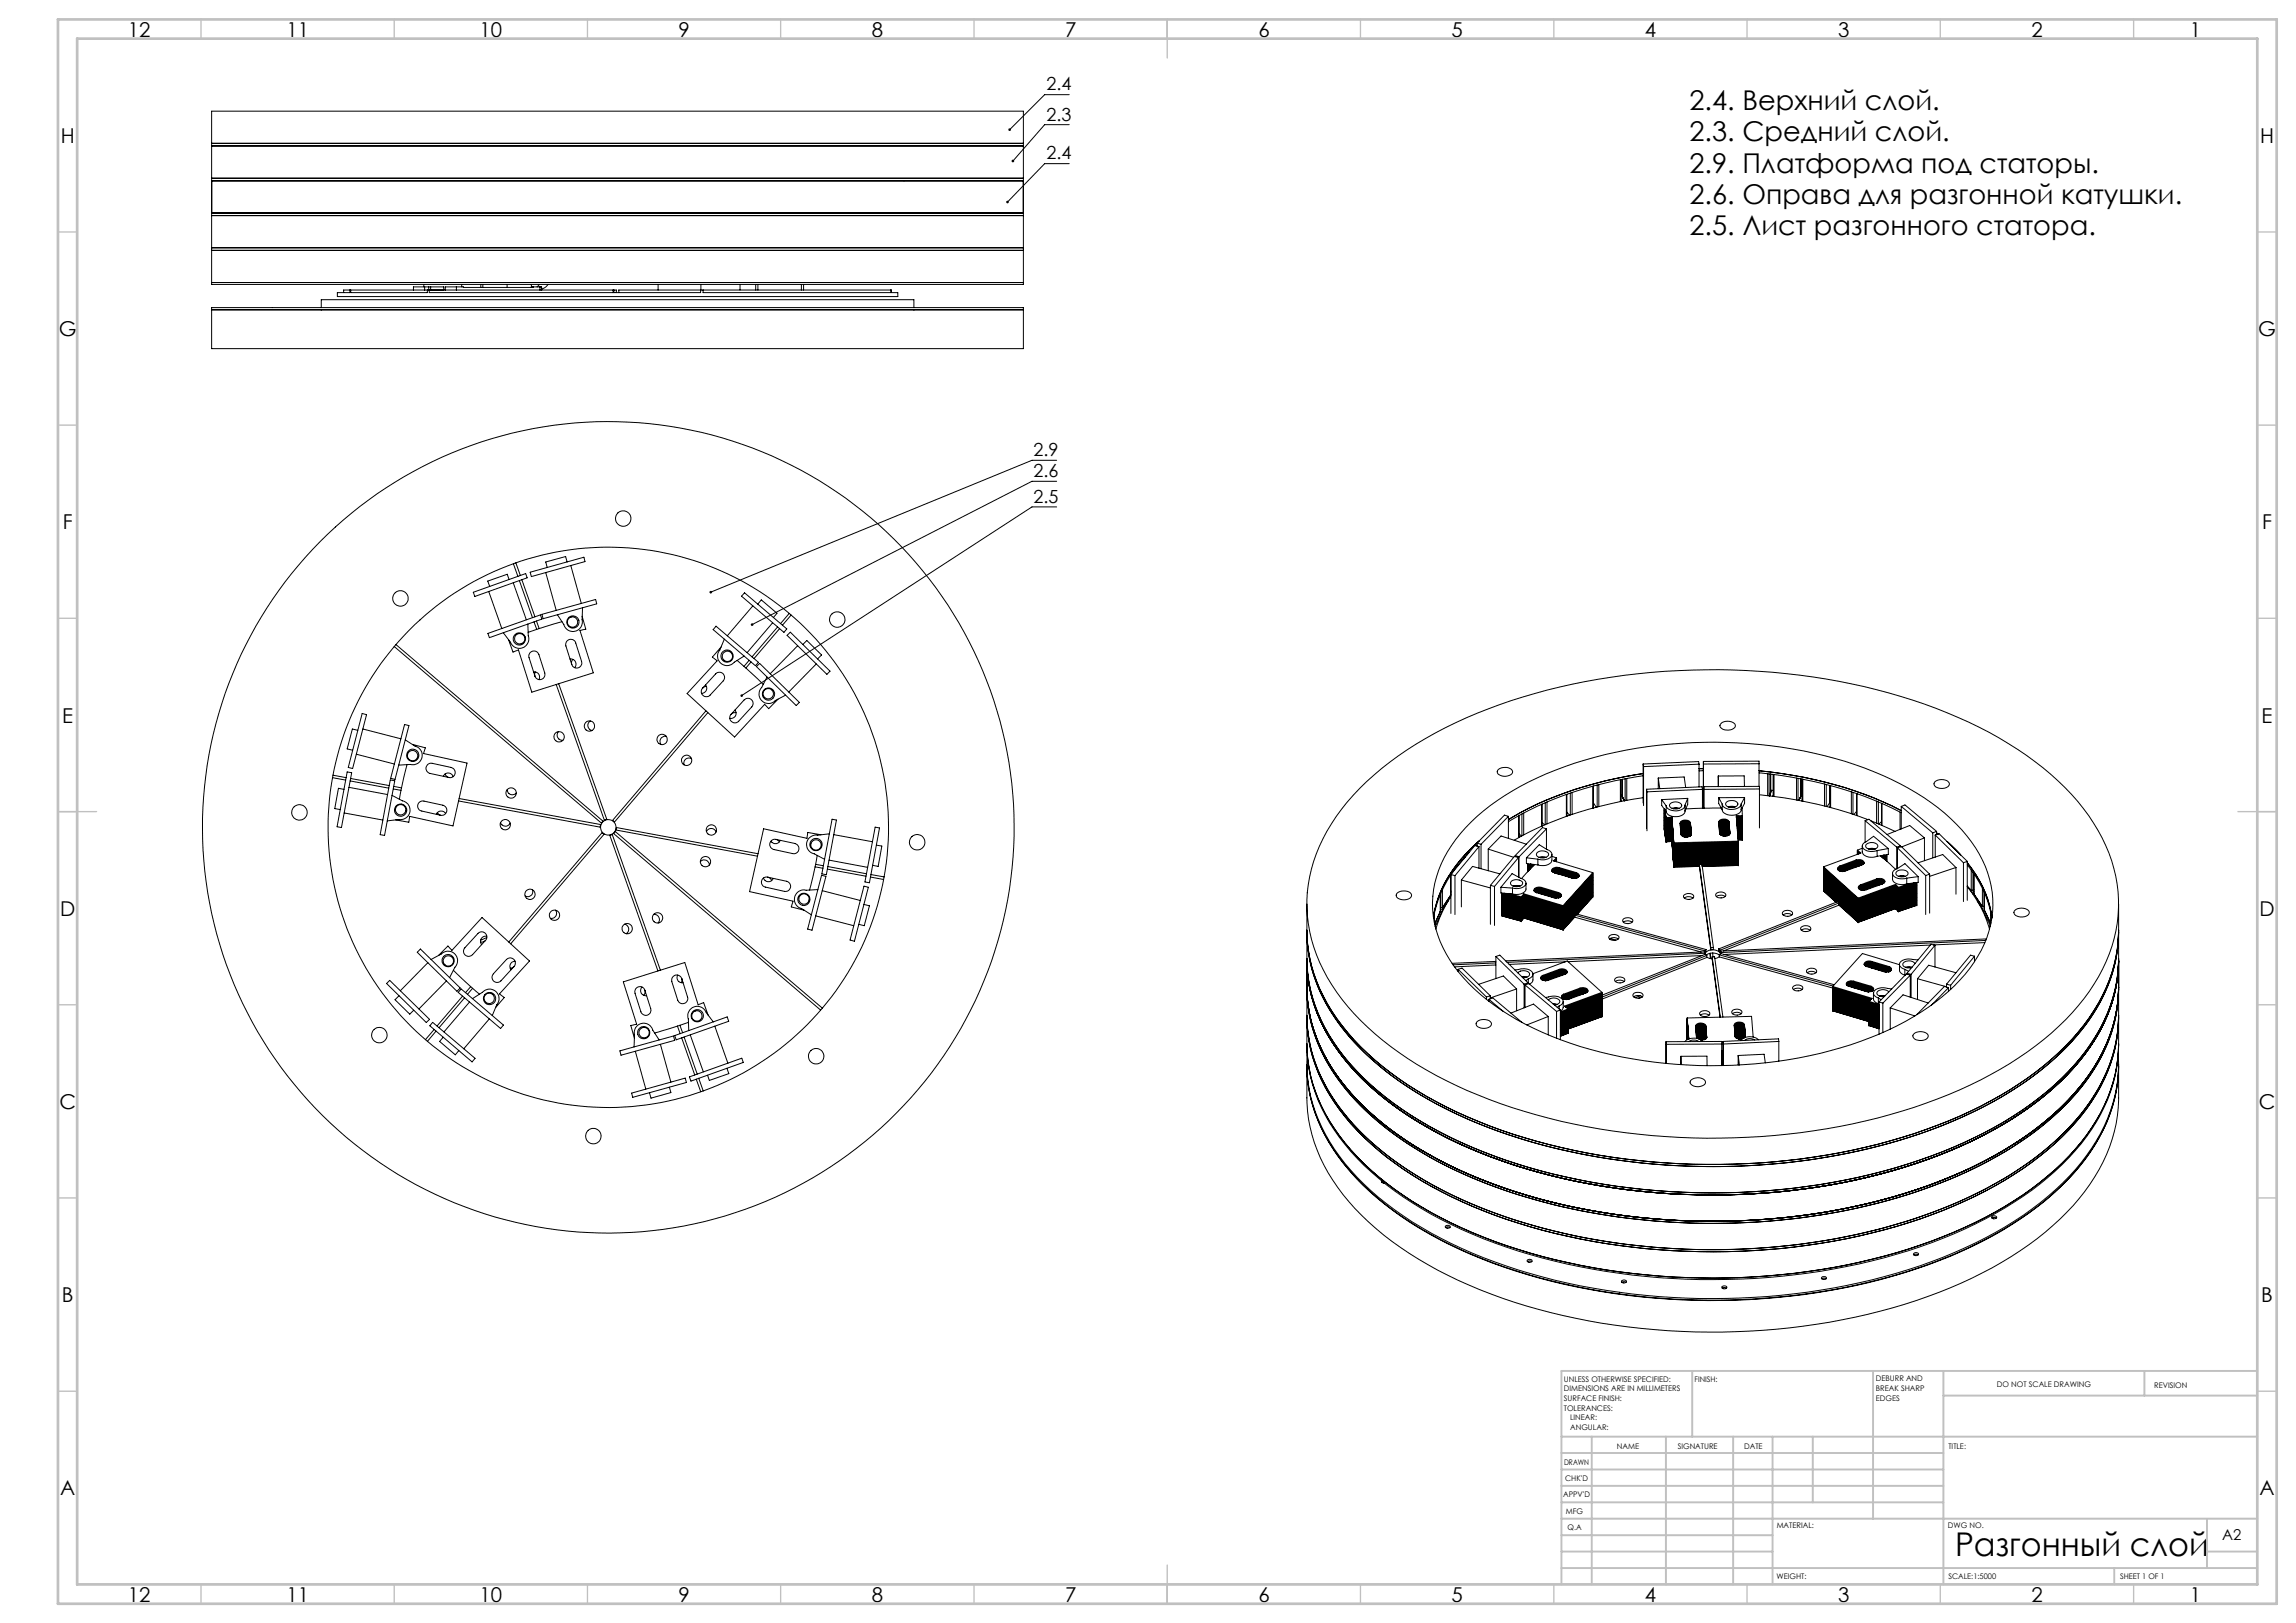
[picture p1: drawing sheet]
<svg xmlns="http://www.w3.org/2000/svg" width="594mm" height="420mm" viewBox="0 0 594 420" stroke-linecap="round" stroke-linejoin="round" font-family="sans-serif">
<defs><g id="words">
<text font-size="8.5" x="505.8" y="402.7">Разгонный слой</text>
<g font-size="7.1">
<text x="437.1" y="28.5">2.4. Верхний слой.</text>
<text x="437.1" y="36.6">2.3. Средний слой.</text>
<text x="437.1" y="44.6">2.9. Платформа под статоры.</text>
<text x="437.1" y="52.7">2.6. Оправа для разгонной катушки.</text>
<text x="437.1" y="60.8">2.5. Лист разгонного статора.</text>
</g>
<g font-size="5.3">
<text x="33.1" y="9.5">12</text>
<text x="74.1" y="9.5">11</text>
<text x="124.1" y="9.5">10</text>
<text x="175.6" y="9.5">9</text>
<text x="225.6" y="9.5">8</text>
<text x="275.6" y="9.5">7</text>
<text x="325.6" y="9.5">6</text>
<text x="375.6" y="9.5">5</text>
<text x="425.6" y="9.5">4</text>
<text x="475.6" y="9.5">3</text>
<text x="525.6" y="9.5">2</text>
<text x="566.6" y="9.5">1</text>
<text x="15.7" y="37">H</text>
<text x="584.7" y="37">H</text>
<text x="15.2" y="87">G</text>
<text x="584.2" y="87">G</text>
<text x="16.2" y="137">F</text>
<text x="585.2" y="137">F</text>
<text x="16.1" y="187">E</text>
<text x="585.1" y="187">E</text>
<text x="15.5" y="237">D</text>
<text x="584.5" y="237">D</text>
<text x="15.4" y="287">C</text>
<text x="584.4" y="287">C</text>
<text x="16" y="337">B</text>
<text x="585" y="337">B</text>
<text x="15.5" y="387">A</text>
<text x="584.5" y="387">A</text>
<text x="33.1" y="414.5">12</text>
<text x="74.1" y="414.5">11</text>
<text x="124.1" y="414.5">10</text>
<text x="175.6" y="414.5">9</text>
<text x="225.6" y="414.5">8</text>
<text x="275.6" y="414.5">7</text>
<text x="325.6" y="414.5">6</text>
<text x="375.6" y="414.5">5</text>
<text x="425.6" y="414.5">4</text>
<text x="475.6" y="414.5">3</text>
<text x="525.6" y="414.5">2</text>
<text x="566.6" y="414.5">1</text>
</g>
<g font-size="4.7">
<text x="270.7" y="23.4">2.4</text>
<text x="270.7" y="31.2">2.3</text>
<text x="270.7" y="41.2">2.4</text>
<text x="267.4" y="118">2.9</text>
<text x="267.4" y="123.5">2.6</text>
<text x="267.4" y="130.1">2.5</text>
</g>
<text font-size="3.9" x="574.9" y="398.5">A2</text>
<g font-size="2">
<text x="404.6" y="357.6">UNLESS OTHERWISE SPECIFIED:</text>
<text x="438.4" y="357.6">FINISH:</text>
<text x="485.3" y="357.5">DEBURR AND</text>
<text x="485.3" y="360">BREAK SHARP</text>
<text x="516.6" y="359">DO NOT SCALE DRAWING</text>
<text x="557.3" y="359.2">REVISION</text>
<text x="404.6" y="360.1">DIMENSIONS ARE IN MILLIMETERS</text>
<text x="404.6" y="362.6">SURFACE FINISH:</text>
<text x="404.6" y="365.1">TOLERANCES:</text>
<text x="485.3" y="362.5">EDGES</text>
<text x="406.2" y="367.6">LINEAR:</text>
<text x="406.2" y="370.1">ANGULAR:</text>
<text x="418.3" y="375">NAME</text>
<text x="434" y="374.9">SIGNATURE</text>
<text x="451.2" y="374.9">DATE</text>
<text x="504.1" y="374.9">TITLE:</text>
<text x="404.6" y="379.1">DRAWN</text>
<text x="404.9" y="383.3">CHK'D</text>
<text x="404.4" y="387.4">APPV'D</text>
<text x="405.1" y="391.8">MFG</text>
<text x="405.5" y="396">Q.A</text>
<text x="459.6" y="395.5">MATERIAL:</text>
<text x="504" y="395.5">DWG NO.</text>
<text x="459.6" y="408.5">WEIGHT:</text>
<text x="504.1" y="408.6">SCALE:1:5000</text>
<text x="548.5" y="408.6">SHEET 1 OF 1</text>
</g>
</g></defs>
<g fill="none" stroke="#000" stroke-width=".26">
<path d="M54.8 28.8h210v44.8h-210zM54.8 37.1h210M54.8 37.8h210M276.6 24.5h-6.3l-9.1 9.1M276.6 32.3h-6.3l-8.3 9.4M54.8 55.1h210zM54.8 55.8h210M54.8 46.1h210M54.8 46.8h210M276.6 42.4h-6.3l-9.7 9.9M54.8 79.6h210v.5h-210zM54.8 73.1h210z"/>
<path d="M54.8 64.1h210zM54.8 64.8h210M83.1 79.6v-2h153.3v2M90.5 75.1v.6h-3.2v1h145v-1h-1.7v-.6h-.1M90.5 75.1h.2M90.5 75.1h-1.6v.6M90.7 75.1v.6h19.9v-.6M90.7 75.1h16.3M107 75.1h2.9M109.6 73.6v.6M109.9 74.2h-2.9v.9M109.9 74.2h4.9v.9"/>
<path d="M109.9 75.1h.7M109.9 74.2v.9M110.6 75.1h.5M110.9 74.2v.9M111.1 75.1v.6h70.2v-.6M111.1 75.1h4.1M111.4 74.2v.9M115.2 75.1h2.9M118.1 74.2h-2.9v.9M118.1 74.2h1.8v.2h18v-.2M118.1 74.2v.9M118.1 75.1h21.6"/>
<path d="M119.5 73.6v.6M124.4 73.6v.8M124.9 73.6v.8M131.2 73.6v.8M137.5 74.2h2.2M137.5 73.6v.8M139.5 73.6l-.5 .6M139.7 74.2h.4v.9M139.7 75.1h.4M139.7 74.2v.9M140.1 75.1h18.7M141.8 73.6l-.9 .9-.8 .3"/>
<path d="M158.6 75.1v.6M158.8 75.1h.7v.6M158.8 75.1v.6M170.3 73.6v1.5M181.3 75.1h.6M181.3 75.1h-21.2v.6M181.3 73.6v1.5M181.9 75.1v.6h48.6v-.6M181.9 75.1h48.6M191.5 73.6v1.5M195.5 73.6v1.5M196.1 73.6v1.5"/>
<path d="M207.3 73.6v1.5M207.9 73.6v1.5M54.8 80.2h210v10h-210zM83.1 80.1v.1M236.4 80.1v.1M273.4 119.1h-6.4l-83.1 34.1M273.4 124.5h-6.4l-72.4 37.1M273.4 131.2h-6.4l-75.1 48.8M122.4 153.3l13.6-4.9 .4 1.1-13.6 4.9zM126.4 153.1l3.4 9.5M131.7 149.9l-.5-1.3-5 1.8 .5 1.3M132.8 150.8l3.4 9.6"/>
<path d="M132.8 145.9l1.2 3.3M133.5 145.6l1.1 3.3M134.4 150.3l3.4 9.5M135 150l3.4 9.6M137.2 148.1l13.9-3.9 .2 1.1-13.8 3.9zM140.2 159l13.9-3.9 .3 1.2-13.9 3.8zM141.2 148.1l2.7 9.9M146.7 145.4l-.4-1.4-5.1 1.4 .4 1.4M147.7 146.3l2.7 9.9M150.6 159.5l1 3.3-1.6 .3 3.5 11-15.9 5-3.5-10.9-1.4 .6-1.1-3.3M150.7 157.3l-.1 3a2.45 2.45 0 0 1-1.7 3 2.45 2.45 0 0 1-3-1.7l-1.7-2.5M192.6 153.4l11 9.4-.8 .8-11-9.3z"/>
<path d="M194.8 156.8l-6.6 7.7M196 156.3l1-1.1 4 3.5-.9 1.1M204.2 158.7l-2.3 2.7M204.7 159.2l-2.3 2.6M102.4 166.8l53.6 45.8-.4 .4-53.6-45.7M126.2 163.9l13.6-4.8 .4 1.1-13.6 4.8zM136.6 161.5l.1 3a2.45 2.45 0 0 1-1.5 3.1 2.45 2.45 0 0 1-3.2-1.4l-1.8-2.5M137.2 168.8a1.33 1.33 0 0 1 2.2 .6l1.5 4.7a1.33 1.33 0 0 1-.8 1.7 1.33 1.33 0 0 1-1.7-.8l-1.6-5v-.5zM138 173.9a1.32 1.32 0 0 1 1.4 .5 1.32 1.32 0 0 1 0 1.5M138.1 160.9l.8 2M138.5 173.9l-.1 1.1M138.8 160.7l.7 1.9"/>
<path d="M144.5 176.9l12.5 35.1-.6 .2-12.5-35.1M145.4 160.9l-8.8 2.7M146.6 166a1.34 1.34 0 0 1 2.3 .4l1.6 4.8a1.33 1.33 0 0 1-.9 1.6 1.33 1.33 0 0 1-1.7-.8l-1.5-4.8-.1-.5zM147.5 170.6a1.33 1.33 0 0 1 1.4 .6 1.33 1.33 0 0 1-.2 1.6M148.2 170.6l-.3 .6v.8M182.5 177.3a1.34 1.34 0 0 1 .2 1.4 1.34 1.34 0 0 1-1.2 .7M182.7 177.6l-.9 .5M185.1 174.4a1.34 1.34 0 0 1 1.9-.1 1.34 1.34 0 0 1 .1 1.9l-3.4 3.7a1.32 1.32 0 0 1-1.9 0 1.32 1.32 0 0 1 0-1.8zM185.2 162l11 9.4-.8 .9-10.9-9.4zM186.5 167.4l-2.2 2.7 1.2 .9-7.7 8.5 12.2 11.2 7.8-8.4 1.1 1.1 2.4-2.5M187.4 165.4l-1.2 2.8a2.45 2.45 0 0 0 .3 3.5 2.45 2.45 0 0 0 3.5-.3l2.5-1.6M190.7 170.9l6.7 6.2"/>
<path d="M193.8 170.9l-1.3 1.6M194.3 171.3l-1.3 1.6M195.7 172.5l.8-.8 10.3 10.1-.8 .8zM198.4 175.2l-1.3 2.7a2.44 2.44 0 0 0 0 3.4 2.44 2.44 0 0 0 3.5 0l2.6-1.4M199.9 161.2l-6.6 7.7M201.2 162.3l-6.6 7.7M201.7 162.7l-6.6 7.7M203.6 164.4l.9-.8 10.2 10.1-.8 .8zM206.4 167.1l-7.2 7.3M207.7 166.8l1-1 3.8 3.7-1 1M211.2 171.8l-7.2 7.3M89.8 199.8l1.2 .2-2.7 14.2-1.1-.3z"/>
<path d="M92.2 195.2l9.8 2.5M92.6 189l-1.4-.4-1.4 5.2 1.4 .4M93.7 184.6l1.1 .3-3.6 14-1.1-.3zM93.9 188.6l9.8 2.6M104.7 187.5l1.1 .3-3.6 13.9-1.1-.3zM104.8 191.5l2.6 1.6a2.44 2.44 0 0 1 1.8 3 2.44 2.44 0 0 1-3 1.7l-3 .2M105.3 197.9l-2 8.9M106.7 192.6l3.3 .9-.4 1.5 11.2 2.5-3.6 16.2-11.2-2.4-.2 1.5-3.4-.6M110.7 197.8l.9-.3 5.1 1.1a1.34 1.34 0 0 1 1 1.6 1.34 1.34 0 0 1-1.6 1l-4.8-1.1a1.34 1.34 0 0 1-1.1-.9 1.34 1.34 0 0 1 .5-1.4zM144.5 189.4a1.35 1.35 0 0 0-.2 1.5 1.35 1.35 0 0 0 1.3 .7M152.8 186.6a1.33 1.33 0 0 0-.7 1.4 1.33 1.33 0 0 0 1.1 1M172.4 190.6a1.33 1.33 0 0 0-1.4 .5 1.33 1.33 0 0 0 0 1.6"/>
<path d="M178.9 196.3a1.31 1.31 0 0 0-1.5 .2 1.31 1.31 0 0 0-.4 1.4M182.6 184l-24.1 28.3 .5 .4 24.1-28.3M190.1 183.7a1.34 1.34 0 0 1 .1 1.6 1.34 1.34 0 0 1-1.4 .6M190.4 184.4l-.8 .1-.4 .3M192.5 181.1a1.34 1.34 0 0 1 1.9 0 1.34 1.34 0 0 1 .1 1.8l-3.4 3.7a1.32 1.32 0 0 1-1.9 .1 1.32 1.32 0 0 1 0-1.9zM387.6 199.1a2.84 2.84 0 0 1 3.6 .3 1.08 1.08 0 0 1-1.1 1.4l-1 .1-.9-.2a.91 .91 0 0 1-.8-.6 .91 .91 0 0 1 .2-1zM425.1 197.7l14.4-.6 .1 .6M425.1 197.7l.1 .7M425.1 197.7v10.1M425.2 198.4v10.1M439.6 197.7l-14.4 .7M439.6 197.7v5.9"/>
<path d="M439.6 198.9h1.1M440.7 199.4l-1.1 .1M445.3 187.2a2.5 2.5 0 0 1 3.6 .5 1.99 1.99 0 0 1-2.6 1.2l-.5-.1a.89 .89 0 0 1-.8-.6 .89 .89 0 0 1 .3-1zM455.1 199.4a101.8 101.8 0 0 1 36.8 10.4M455.1 197.6l-14.4 .1M86 201.2l3.4 .7M86.1 200.6l3.5 .6M89 204.3l-1.4-.3-1 5.3 1.4 .2M89 210.4l10.1 1.8M90.3 203.7l10 1.9M90.6 202.1l10 1.9M90.7 201.5l10 1.8"/>
<path d="M101 201.8l1.1 .3-2.6 14.1-1.1-.2zM101.4 205.8l2.7 1.4a2.46 2.46 0 0 1 2 2.9 2.46 2.46 0 0 1-2.9 2l-3 .3M101.7 204.2l2.1 .3M101.8 203.5l2.1 .4M108.3 207.8l.6-.5h.5l5.1 1.1a1.34 1.34 0 0 1 1.1 1.6 1.34 1.34 0 0 1-1.6 1l-4.9-1.1a1.31 1.31 0 0 1-.8-2.1zM113.1 210.3l.9 .7M114.7 200.9a1.35 1.35 0 0 1 1.3-.9 1.35 1.35 0 0 1 1.2 1M115.1 200.3l.4 .6 .6 .3M115.3 210.5a1.35 1.35 0 0 0-1.3-.6 1.35 1.35 0 0 0-1.1 .8M118.8 206.6l36.6 6.8-.1 .6-36.7-6.7M129.5 212.9a1.32 1.32 0 0 0 1.2 .9 1.32 1.32 0 0 0 1.3-.8M131.2 204.3a1.33 1.33 0 0 0 .9 1.3 1.33 1.33 0 0 0 1.5-.4"/>
<path d="M182.8 215.2a1.31 1.31 0 0 1 1.2-.8 1.31 1.31 0 0 1 1.2 .9M199.6 217.5l.9-.3 5.2 1.1a1.34 1.34 0 0 1 1 1.6 1.34 1.34 0 0 1-1.6 1l-4.9-1.1a1.34 1.34 0 0 1-1-.9 1.34 1.34 0 0 1 .4-1.4zM200.8 217.2l.8 .7M201.9 217.5a1.33 1.33 0 0 1-1.2 .8 1.33 1.33 0 0 1-1.2-.6M212.4 216l-3.4-.6-.2 1.5-11.2-2.4-3.7 16.2 11.3 2.5-.5 1.5 3.4 .9M214.6 215.8l-3 .3a2.46 2.46 0 0 0-2.9 2 2.46 2.46 0 0 0 2 2.9l2.6 1.4M215.3 212l1.1 .2-2.6 14.2-1.2-.3zM215.7 216l10 1.8M226.4 214l1.1 .3-2.6 14.1-1.1-.2zM226.7 218.7l1.4 .3-.9 5.2-1.5-.3M351.8 204a94.7 94.7 0 0 1 36.1-21.6 173.2 173.2 0 0 1 91.1-5.4 126.2 126.2 0 0 1 43 16.9 62.3 62.3 0 0 1 21.8 22.9 36.9 36.9 0 0 1-2 37.9 68.6 68.6 0 0 1-24.3 22 138.3 138.3 0 0 1-51.6 16.4 173.1 173.1 0 0 1-77.6-7.5 97 97 0 0 1-36.3-21.6 44.4 44.4 0 0 1-13.8-26.9 39.3 39.3 0 0 1 8.9-27.7zM380.6 212.7a70.2 70.2 0 0 1 29.3-16 119.9 119.9 0 0 1 72.5 2 64 64 0 0 1 25.2 16.1 27.5 27.5 0 0 1 7.4 24.5 34.4 34.4 0 0 1-12.6 18.7 78.3 78.3 0 0 1-31.4 14.6 120.2 120.2 0 0 1-67.1-3.5 64 64 0 0 1-25.3-16 27.5 27.5 0 0 1-7.4-24.6 32.4 32.4 0 0 1 9.4-15.8z"/>
<path d="M382.1 218.2l1.1 .3M382.1 218.2v.8M382.1 218.6l-.3 .3M382.6 219.1l-1-.3-6.2 7.5M382.6 219.1l-6.2 7.5M382.6 219.1v5.6M382.7 217.6a32.6 32.6 0 0 0-11.9 19.7M383.2 218.5v6.3M385 219.7v5.6M385 219.7l6.6 2.1M390.2 211.3l-7 7.2M390.2 211.3v5.6"/>
<path d="M390.2 211.3l-1-.4-7.1 7.3M392.9 211.1v5.7M393 211v5.7M393 216.6h.1M393 215.8l.7 .5M393.7 210.6v5.7M394.2 210.4v5.7M394.9 218.5l-6.6-2.2-3.3 3.4M398.9 208.1v5.7M399 208.1v5.7M399 213.7h.1M399 212.9l.6 .5"/>
<path d="M399.8 207.7v5.7M400.1 214.5l-7.1 7.2M400.1 214.5v5.3M400.1 214.5l-1-.3-7.1 7.2M400.2 207.5v5.7M405.2 205.6v5.7M405.4 205.5v5.7M405.4 211.2h.1M405.4 210.2l.7 .8M406.3 205.2v5.7M406.7 205.1v5.7M412 203.5v5.6"/>
<path d="M412.3 203.4v5.7M412.3 207.8l.7 1.1M413.2 203.1v5.7M413.6 203v5.7M419.2 201.8v5.7M419.4 201.7v5.7M419.4 207.3l.1 .1M419.7 206.1l.1 .2M419.7 206.1h.1M419.7 201.7v4.4M419.7 205.8h-.2l.7 1.4-.4-.9M419.7 205.7l-.3 .1"/>
<path d="M419.7 206.1l.6 1.1M419.8 206.3h.1M420.4 201.5v5.7M420.9 201.5v5.6M425.1 206.4a94.8 94.8 0 0 0-33.4 11M425.1 200.2a93.2 93.2 0 0 0-34.9 11.9M425.1 200.7a93.9 93.9 0 0 0-34.9 11.9M426 204.2l.1 .7M426 204.2l14.3-.6 .1 .7M426 204.2v10.1M426.1 204.9v10.1M429 201.3l.4 2.8"/>
<path d="M429 201.3l6.7-.2 .4 2.7M429 201.3v2.8M429.9 206.9l1.2 1.6M429.9 206.9v1.5l1.2 1.6M430.6 214.1l.4 3.5 1.5-.1M430.6 214.6l.4 3.3 1.5-.2 .5 6.6 6.7-.1M430.6 213.6l.4 3.4 1.5-.1 .5 7.2 6.7-.2M430.6 212.7l.4 3.5 1.5-.1 .5 7.2 16.7-.4M430.6 213.3l.4 3.2 1.5-.1M430.6 210l.4 3.5 1.5-.1 .5 7.1 16.7-.4M430.6 212.2l.4 3.5 1.5-.1M430.6 211.4l.4 3.5 1.5-.1"/>
<path d="M430.6 209.5l.4 3.5 1.5-.2M430.6 211.9l.4 3.2 1.5-.1M430.6 210.8l.4 3.5 1.5-.1 .5 7.4 16.7-.4M430.6 210.6l.4 3.2 1.5-.1M430.6 209.4v5.4M430.6 209.4l.4 3 1.5-.1M430.6 209.5l.4 2.6 1.5-.1M430.7 209.5l.3 2.4 1.5-.1 .5 7.1 16.7-.4M430.7 209.6l.3 2M431 215.4l1.5-.1 .5 7.1 16.7-.3M431 212.7l1.5-.1 .5 7.1 16.7-.4M431 211.6v6.4"/>
<path d="M431.1 208.5v1.5M432.2 207.9a2.04 2.04 0 0 1 2.9 .5 1.78 1.78 0 0 1-2.8 .7 .68 .68 0 0 1-.1-1.2zM432.5 217.2l-1.5 .1M432.5 213.1l-1.5 .1M432.5 214.5l-1.5 .1M432.5 213.9l-1.5 .1M432.5 216.7l-1.5 .1M432.5 215.8l-1.5 .2M432.5 211.5l-1.5 .1M432.5 211.5v6.4M432.5 211.5l.5 6.6M432.6 209.2l.6-.2 1.2 .2"/>
<path d="M433 218.1v6.4M434.2 209.3h-1.3M434.7 213.1a1.68 1.68 0 0 1 2.6 .1M434.7 213.4a1.62 1.62 0 0 1 2.6 .1l.2 2.6M434.7 213.6a1.68 1.68 0 0 1 2.6 .2l.2 2.3M434.7 214.1a1.67 1.67 0 0 1 2.6 .2l.2 1.8M434.7 213.8a1.67 1.67 0 0 1 2.6 .2M434.8 214.3a1.67 1.67 0 0 1 2.5 .3l.1 1.6-.1-1.3a1.65 1.65 0 0 0-2.5-.3M434.8 214.8a1.74 1.74 0 0 1 2.5 .3l.1 1.1M434.8 215.1a1.68 1.68 0 0 1 2.5 .3l.1 .8M434.8 215.3a1.72 1.72 0 0 1 2.5 .4l.1 .5M434.9 215.6a1.73 1.73 0 0 1 2.4 .4"/>
<path d="M434.9 215.8a1.69 1.69 0 0 1 2.4 .4M434.9 216.1a1.77 1.77 0 0 1 2.4 .2M435 216.2l1.4-.1 .8 .3M435.3 216.4l1.1-.1 .5 .2M435.7 216.6h.8M435.9 208.4v1.5a2.26 2.26 0 0 1-2.8 1.4h-.5a1.81 1.81 0 0 1-1.5-1.3M436.6 206.6l-.7 1.7a2.21 2.21 0 0 1-2.8 1.5l-1-.2a1.48 1.48 0 0 1-1-1.1M436.6 206.6l-6.7 .3M436.6 206.6v1.5l-.7 1.7M437.3 213a1.54 1.54 0 0 0-2.6 0l.2 2.9a1.54 1.54 0 0 0 2.7-.1v.1M437.3 213v3.3M437.3 213l.3 3"/>
<path d="M440.4 204.3l-14.3 .6M440.4 204.3v4.9M440.4 205.1h.3M440.8 209.1v-5.5l14.4-.1v10.8M444.5 200.8v2.8M444.5 200.8l.1 2.8M444.5 200.8h6.7l.1 2.7M444.6 206.4l1 1.7M444.6 206.4v1.5l1 1.7M444.7 212.9a1.59 1.59 0 0 1 2.6 .1M444.7 213.1a1.65 1.65 0 0 1 2.6 .1l.2 2.6M444.7 213.6a1.64 1.64 0 0 1 2.6 .2l.1 2.1"/>
<path d="M444.7 213.3a1.64 1.64 0 0 1 2.6 .2l.2 2.4M444.7 214a1.71 1.71 0 0 1 2.6 .3M444.7 213.8a1.67 1.67 0 0 1 2.6 .2M444.8 214.3a1.74 1.74 0 0 1 2.5 .3l.1 1.3M444.8 214.5a1.72 1.72 0 0 1 2.5 .4l.1 1.1a1.47 1.47 0 0 0-.8-1.5 1.47 1.47 0 0 0-1.7 .3h-.1M444.8 215.1a1.72 1.72 0 0 1 2.5 .3M444.9 215.3a1.68 1.68 0 0 1 2.4 .4l.1 .3M444.9 215.6a1.73 1.73 0 0 1 2.4 .4M444.9 215.8a1.83 1.83 0 0 1 2.4 .3M445.1 216l1.2-.2 .8 .4M445.3 216.2l.6-.2 1 .3M445.3 209.1h.1"/>
<path d="M445.3 209.1l-9.2 .2M445.6 208.1v1.5M445.7 216.3l.8 .1M446.5 207.7a1.99 1.99 0 0 1 3.1 .4 1.87 1.87 0 0 1-3.2 .1zM447.1 208.8l.8-.1 1 .1M447.3 208.9h1.3M447.3 212.7a1.58 1.58 0 0 0-2.7 0l.3 2.9a1.51 1.51 0 0 0 2.6 0M447.3 212.7v3.3M447.3 212.7l.2 3M449.2 211.3l1.5 .1M449.2 211.6h1.5M449.3 212.1l1.4 .1"/>
<path d="M449.3 211.9h1.4M449.3 212.4l1.4 .1M449.3 212.7h1.4M449.3 213h1.4M449.4 213.5h1.3M449.4 213.2l1.3 .1M449.4 213.8h1.3M449.4 214l1.3 .1M449.4 214.3l1.3 .1M449.5 214.9h1.2M449.5 214.6h1.2M449.5 215.1l1.2 .1"/>
<path d="M449.5 215.7h1.2M449.5 215.4l1.2 .1M449.6 216h1.1M449.6 216.2l1.1 .1M449.6 216.8h1.1M449.6 216.5h1.1M449.7 217l1 .1M449.7 217.3l1 .1M449.7 217.7v6.4M449.7 219.6l-16.7 .4M449.7 219.1l-16.7 .4M449.7 218.8l-16.7 .4"/>
<path d="M449.7 218l-16.7 .4M449.7 218.2l-16.7 .4M449.7 219.9l-16.7 .4M449.7 217.7l-16.7 .4M450.5 208.1a2.49 2.49 0 0 1-3 1.4l-1-.3a1.34 1.34 0 0 1-.9-1.1M450.5 209.5a2.55 2.55 0 0 1-3.5 1.3l-.5-.1a1.24 1.24 0 0 1-.9-1.1M450.5 208.1v1.4M450.7 209.1v2M450.7 211.1l-1.5-.1 .5 6.7M450.7 211.1v6.4M451.3 206.4h-6.7M451.3 206.4l-.8 1.7"/>
<path d="M451.3 206.4v1.5l-.8 1.6M455.1 200a100.9 100.9 0 0 1 36.8 10.3M455.1 203.5v-6.5h-14.4v10.8M455.2 205.7a111.1 111.1 0 0 1 28.1 6.4M455.2 204.2l-14.4 .1M457.3 200.2v5.7M457.7 200.3v5.7M458 205.1h.1M458.1 204.9l-.3 1.1zM458.1 200.3v4.6M458.7 200.4v5.7v-.2M458.7 204.6l-.6-.1 .2 .1-.4 1.4"/>
<path d="M459 200.4v5.7M464.8 201.3v5.7M465.2 201.4v5.7M465.8 206.2h.1M465.9 206l-.1 .1M465.9 201.5v4.5M465.9 206l-.5 1.1 .4-1M465.9 205.7h.2l-.7 1.4M465.9 205.6l.3 .1M466.2 201.6v5.7M466.2 207.2v.1M466.4 201.6v5.7"/>
<path d="M472 202.9v5.7M472.5 203v5.7M473.4 207.6l-.7 1.2M473.4 203.3v4.4M473.4 203.3v5.6M473.6 203.3v5.7M479 204.9v5.7M479.4 205.1v5.6M480.3 205.3v5.7M480.3 210l-.7 .8M480.4 205.4v5.7M481.8 219v1.4a2.33 2.33 0 0 0 2.8 1.4l1-.2"/>
<path d="M481.8 219.5l-1.3 .5M482.5 212.4l8.2 6.8M482.5 212.4v5.5M482.5 212.4l1-.4 8.2 6.9M482.9 218.5a2.08 2.08 0 0 1 2.9 .3 1.74 1.74 0 0 1-1.5 1.1 1.74 1.74 0 0 1-1.6-1zM483.3 219.7l1.1-.2 .7 .2M483.7 219.8h1.2M483.9 212.4l6.4 2.7M485.5 207.3v5.7M486 207.5v5.7M486.8 207.9v5.7M486.8 212.6l-.7 .6"/>
<path d="M486.8 213.5h-.1M486.9 207.9v5.7M488.2 216l5.9-2.4 3.8 3.2M488.5 219.6l-3.8-3.2-1.9 1.4a1.12 1.12 0 0 0-1 1 1.12 1.12 0 0 0 .8 1.2l1.5 .4 1.5-.3M488.5 219.6v1.5l-2.9 .5M488.5 219.6l-2.9 .5M490.7 219.2v5.6M490.9 219.4l1-.3 7.3 7.1M490.9 219.4l7.3 7.2M490.9 219.4v5.3M491.6 210.2v4.4M491.7 218.9l-1 .3"/>
<path d="M491.7 218.9v.3M491.9 208.7l8.1 6.8M491.9 208.7l.9-.4 8.2 6.8M491.9 208.7v5.8M497.9 216.8v5.9M497.9 216.8l-5.9 2.4M500 215.5v6.5M500.6 202.3a2.57 2.57 0 0 1 3.7 .5 2.11 2.11 0 0 1-3.1 1 .91 .91 0 0 1-.8-.6 .91 .91 0 0 1 .2-.9zM500.7 216.1l7.3 7.2M500.7 216.1l.9-.4 7.4 7.2M500.7 216.1v5.7M501 215.1l-1 .4"/>
<path d="M501 215.1v.9M501 215.5l.4 .3M137.8 230.3a1.32 1.32 0 0 1-.4 1.4 1.32 1.32 0 0 1-1.5 .2M143.7 235.5a1.33 1.33 0 0 1 .1 1.6 1.33 1.33 0 0 1-1.4 .5M161.6 239.2a1.34 1.34 0 0 1 1 1.1 1.34 1.34 0 0 1-.6 1.3M169.1 236.6a1.36 1.36 0 0 1 1.3 .7 1.36 1.36 0 0 1-.1 1.5M181.2 223a1.33 1.33 0 0 1 1.5-.4 1.33 1.33 0 0 1 .8 1.3M196.1 220.9l-36.6-6.7-.2 .6 36.7 6.8M197.3 227.5l.6-.5h.5l5.1 1.1a1.34 1.34 0 0 1 1 1.5 1.34 1.34 0 0 1-1.6 1.1l-4.9-1.1a1.31 1.31 0 0 1-.7-2.1zM197.5 227.2a1.34 1.34 0 0 0 1.3 1 1.34 1.34 0 0 0 1.3-.9M198.6 227l.5 .2 .5 .7M210.9 224.3l2 .4"/>
<path d="M211 223.7l2 .3M211 237l9.9 2.6M211.4 221.4l-2 8.9M211.6 230.2l-3 .2a2.44 2.44 0 0 0-3 1.7 2.44 2.44 0 0 0 1.8 3l2.5 1.6M212.5 226.5l1.2 .3-3.6 13.9-1.1-.3zM212.7 230.5l9.9 2.5M214.1 224.9l9.9 1.8M214.2 224.2l10 1.9M214.5 222.6l10 1.9M223.5 229.3l1.1 .3-3.5 14-1.2-.3zM223.5 234.1l1.4 .3-1.3 5.2-1.4-.4M225.2 227l3.4 .6"/>
<path d="M225.3 226.3l3.4 .6M338.1 233.9v36.6a40.4 40.4 0 0 0 9.8 25.6 81.8 81.8 0 0 0 30.3 22.1 161.3 161.3 0 0 0 68.6 12.9 160.5 160.5 0 0 0 58.7-11.8 85.1 85.1 0 0 0 32.9-23.3 40.9 40.9 0 0 0 9.7-25.5v-36.6M361.5 231.1a2.84 2.84 0 0 1 3.6 .2 1.11 1.11 0 0 1-1.1 1.5h-1.5a1.06 1.06 0 0 1-1.1-.5 1.06 1.06 0 0 1 .1-1.2zM371.1 236.3v2.5M371.3 239.7h.1M372.6 235.8v.1zM372.6 231.4v4.4M372.6 235.8l-1.4 3.3M372.6 235.3l.6 .1-1.7 3.9-.3-.1M372.6 235.8l.4 .1M372.7 231.2v3.6M373.2 230.3v4.6"/>
<path d="M373.2 234.9h-.1M374.6 233.2l-1.1 1.8-.9-.2M375.2 231.8l-2 3.1M375.3 231.7l-.1 .1M375.3 231.7l-2.1 3.2M375.3 226.5v5.2M375.3 231.6l-.1 .2M375.3 231.6v.1M375.3 231.1h.1M375.3 230.6h.1M375.3 231.6l.1 .1M375.4 232l-.3 .4a29.9 29.9 0 0 0-3.6 8"/>
<path d="M375.4 226.4a27.8 27.8 0 0 0-4.5 11.2M375.4 226.3v10.1M375.4 226.3l1 .3M376 225.5h.1M376.4 226.6v10.1M378.1 227.7v7M378.1 227.7l7.5 2.1M378.7 222v.3M379.1 221.6v.2M379.5 221.1v.1M380.1 220.5l-2.2 2.5-2.4 3.1M385.6 229.1l1 .3"/>
<path d="M385.6 229.1v10.1M386.6 229.4v10.1M388.1 226.1l-7.1-1.9-2.9 3.5M388.3 229.6l2.9-3.5 2.7 1.4a1.11 1.11 0 0 1 .9 1 1.11 1.11 0 0 1-.9 1.1l-1 .3-1.6-.1M388.3 229.6v1.5l3 .2M388.3 229.6l3 .2M388.6 236.7l5 1.4 .6-.8 10.2 3 3.1-3.4M388.6 237l5 1.4 .6-.9 10.2 3.1 3.1-3.4M388.6 231.1v6M390.5 231.3l3.1 .8M391.1 228a2.09 2.09 0 0 1 2.8 .5 1.81 1.81 0 0 1-2.7 .6 .67 .67 0 0 1-.1-1.1zM391.3 229.8v1.5"/>
<path d="M391.4 229.3l.8-.2 1.1 .2M391.6 229.4l.7-.2 .8 .2M392 221.4l1 .3M392 221.4v.3M392.9 221.9l-1.1-.3-6.2 7.5M392.9 221.9l-6.3 7.5M392.9 221.9v5.1M393 221.7v5.4M393.6 232.1v6.4M394.2 231.3l-.6 .8M394.2 231.3v6.4M394.2 231.3l10.2 3.1"/>
<path d="M394.8 228.5v1.6a2.58 2.58 0 0 1-3.5 1.2M394.9 222l3.3-3.4 2.1 1.3a1.21 1.21 0 0 1 1.2 1.1 1.21 1.21 0 0 1-1 1.3l-1 .2-1.6-.2M394.9 222v1.5l3 .3M394.9 222l3 .3M395.2 223.5v2.1M395.2 224.7l.7 .2M395.2 225l.4 .1M395.2 224.5l.8 .2M395.2 225.5h.1M395.2 224.2l1 .3M395.2 223.6l1.4 .5M395.2 223.9l1.2 .4"/>
<path d="M395.2 225.3h.2M395.9 223.6l.9 .3M396.9 230.5a1.53 1.53 0 0 1 1.9-.6l4.4 1.3 .7 .6M396.9 230.6l.7-.4h1.2l4.4 1.3 .7 .4M397 223.7l-3.3 3.6M397.1 230.7l.9-.3 .8 .1 5 1.6M397.2 230.9l.8-.2h.8l4.7 1.5M397.5 231h1.3l4.4 1.3M397.6 220.7a2.14 2.14 0 0 1 3 .2 1.46 1.46 0 0 1-2.1 1.1l-.4-.2a.74 .74 0 0 1-.5-1.1zM397.9 222.3v1.5M398.1 221.8l.9-.1 1 .1M398.1 231.2l4.5 1.2"/>
<path d="M398.5 222h1.1M398.8 229.6h-.8a.76 .76 0 0 0-1 .3 .76 .76 0 0 0 .2 1l.3 .1M398.8 229.6v1.8M398.8 229.6l4.4 1.4M401.5 225.3l.7-.5h1.2l4.4 1.3 .8 .6M401.5 221.1v1.5a2.62 2.62 0 0 1-3.6 1.2M401.5 221.6l1.2 .4M401.5 225.5l.7-.4h1.2l4.4 1.3 .7 .4M401.7 225.6l.9-.3h.8l4.9 1.6M401.8 225.7l1.2-.2 5.2 1.6M402.2 225.9h1.2l4.4 1.3M402.7 222.3l-.6 .5"/>
<path d="M402.7 222.5l-.4 .4M402.7 222.5v.5M402.7 222.8l-.1 .2M402.7 222l-.8 .8 10.2 3M402.7 222v.5M402.8 226.1l4.4 1.2M403.2 231a.69 .69 0 0 1 .7 .7 .69 .69 0 0 1-.7 .7h-.8l-4.9-1.4M403.2 232.3h.1M403.2 231v1.3M403.4 224.5h-1.2a.67 .67 0 0 0-.6 1l.6 .4M403.4 224.5v1.8M403.4 224.5l4.4 1.3"/>
<path d="M404.4 234.4v6.4M407.5 237.4l32.6 9M407.5 236.8l33.6 9.3M407.7 236.5l33.7 9.2M407.8 225.8a.69 .69 0 0 1 .8 .7 .69 .69 0 0 1-.8 .7h-1.2l-4.4-1.3M407.8 227.2h.1M407.8 225.8v1.4M412.1 230.2l-7.7 8.5-10.2-3.1-.6 .9-5-1.4M412.1 230.5l-7.7 8.5-10.2-3.1-.6 .8-5-1.3M412.1 231.5l-7.7 8.6-10.2-3.1-.6 .8-5-1.4M412.1 231.3l-7.7 8.5-10.2-3.1-.6 .9-5-1.4M412.1 230.7l-7.7 8.6-10.2-3.1-.6 .8-5-1.4"/>
<path d="M412.1 227.5l-7.7 8.5-10.2-3.1-.6 .9-5-1.4M412.1 227.7l-7.7 8.6-10.2-3.1-.6 .8-5-1.4M412.1 229.6l-7.7 8.6-10.2-3.1-.6 .8-5-1.4M412.1 229.9l-7.7 8.5-10.2-3-.6 .8-5-1.4M412.1 228.8l-7.7 8.6-10.2-3.1-.6 .8-5-1.4M412.1 229.1l-7.7 8.5-10.2-3.1-.6 .9-5-1.4M412.1 227.2l-7.7 8.5-10.2-3.1-.6 .9-5-1.4M412.1 229.4l-7.7 8.5-10.2-3.1-.6 .9-5-1.4M412.1 228.3l-7.7 8.5-10.2-3.1-.6 .9-5-1.4M412.1 228.5l-7.7 8.6-10.2-3.1-.6 .8-5-1.3M412.1 226.9l-7.7 8.6-10.2-3.1-.6 .8-5-1.4M412.1 226.1l-7.7 8.5-10.2-3-.6 .8-4.5-1.2"/>
<path d="M412.1 226.4l-7.7 8.5-10.2-3.1-.6 .9-5-1.4M412.1 226.6l-7.7 8.6-10.2-3.1-.6 .8-5-1.4M412.1 228l-7.7 8.5-10.2-3-.6 .8-5-1.4M412.1 231l-7.7 8.5-10.2-3.1-.6 .9-5-1.4M412.1 225.8v6.4M412.1 231.8l-4.3 4.7M412.1 232.1l-4 4.5M412.1 225.8l-7.7 8.6M419.9 237.9a1.67 1.67 0 0 1 2.6 .3 1.57 1.57 0 0 1-2.7 .2zM420 238.6a1.97 1.97 0 0 1 2.2 0M435.6 231.7a1.7 1.7 0 0 1 2.6 .3 1.47 1.47 0 0 1-1.4 .7 1.47 1.47 0 0 1-1.3-.8zM435.8 232.4a1.98 1.98 0 0 1 2.2 0"/>
<path d="M439.7 224.3l2.9 21.5M439.7 223.8l2.9 21.4M440.3 223.8l3 21.4M444 231.3a1.67 1.67 0 0 1 2.5 .3 1.61 1.61 0 0 1-2.6 .1zM444 232a1.97 1.97 0 0 1 2.3 0M449.7 223.4l-16.7 .4M449.7 223.7l-9.4 .2M449.7 224l-9.3 .2M449.7 223.1l-16.7 .4M449.7 222.3l-16.7 .4M449.7 222.6l-16.7 .4M449.7 221.5l-16.7 .4"/>
<path d="M449.7 221.8l-16.7 .4M449.7 220.7l-16.7 .4M449.7 221l-16.7 .4M449.7 220.4l-16.7 .4M461.2 236a1.64 1.64 0 0 1 2.6 .3 1.59 1.59 0 0 1-2.7 .2zM461.3 236.8a2.03 2.03 0 0 1 2.3 0M465.9 240a1.7 1.7 0 0 1 2.6 .3 1.59 1.59 0 0 1-2.7 .1zM471.8 228.4l8.9 8.1 9.7-3.6 .7 .8 4.8-1.6M471.8 228.7l8.9 8.1 9.7-3.6 .7 .8 4.8-1.6M471.8 228.9l8.9 8.1 9.7-3.5 .7 .8 4.8-1.7M471.8 229.2l8.9 8.1 9.7-3.6 .7 .8 4.8-1.6M471.8 229.5l8.9 8.1 9.7-3.6 .7 .8 4.8-1.6"/>
<path d="M471.8 229.7l8.9 8.2 9.7-3.6 .7 .8 4.8-1.6M471.8 225.1l8.9 8.1 9.7-3.5 .7 .8 4.8-1.7M471.8 225.4l8.9 8.1 9.7-3.6 .7 .8 4.8-1.6M471.8 226.5l8.9 8.1 9.7-3.6 .7 .8 4.8-1.6M471.8 226.7l8.9 8.2 9.7-3.6 .7 .8 4.8-1.6M471.8 226.2l8.9 8.1 9.7-3.5 .7 .7 4.8-1.6M471.8 224.8l8.9 8.2 9.7-3.6 .7 .8 4.8-1.7M471.8 227l8.9 8.1 9.7-3.5 .7 .8 4.8-1.7M471.8 227.3l8.9 8.1 9.7-3.6 .7 .8 4.8-1.6M471.8 224.6l8.9 8.1 9.7-3.6 .7 .8 4.3-1.5M471.8 225.7l8.9 8.1 9.7-3.6 .7 .8 4.8-1.6M471.8 227.8l8.9 8.2 9.7-3.6 .7 .8 4.8-1.7"/>
<path d="M471.8 228.1l8.9 8.1 9.7-3.5 .7 .8 4.8-1.7M471.8 225.9l8.9 8.2 9.7-3.6 .7 .8 4.8-1.7M471.8 227.6l8.9 8.1 9.7-3.6 .7 .8 4.8-1.6M471.8 230l8.9 8.1 9.7-3.5 .7 .8 4.8-1.7M471.8 224.3v6.4M471.8 230.3l3.4 3.1M471.8 230.6l3.2 2.9M471.8 224.3l8.9 8.1M475.3 233.4l-30.7 12.2M475.7 233.8l5 4.6 9.7-3.6 .7 .8 4.8-1.6M475.7 234.1l5 4.6 9.7-3.6 .7 .8 4.8-1.6M475.7 234.3l-29.8 11.8"/>
<path d="M475.7 233.7l-30.7 12.2M476 224.1v1.3M480.2 222.5h1.2a.81 .81 0 0 1 .8 1l-.6 .4-4.2 1.5-1.2 .1a.7 .7 0 0 1-.8-.6 .7 .7 0 0 1 .6-.8M480.2 222.5v1.9M480.2 222.5l-4.2 1.6M480.5 220.9l.2 .1M480.5 220.6l.5 .3M480.5 220.3l.7 .5M480.5 220l.9 .8-9.6 3.5M480.5 220v1.1M480.7 232.4v6.4M481 224.1l-.8 .1-3.6 1.3"/>
<path d="M481.4 229v1.3M481.5 223.9h-1.3l-4.1 1.5M481.9 223.7l-.9-.2-.8 .1-4.4 1.7M482.1 223.6l-.7-.3h-.8l-5 1.9M482.2 223.5l-.4-.4-1.2-.1-4.6 1.7-.5 .3M482.2 223.4l-.4-.5-1.2-.2-4.6 1.7-.6 .5M485.6 227.4l1.2-.1a.7 .7 0 0 1 .8 .6 .7 .7 0 0 1-.6 .8l-4.2 1.6h-1.2a.8 .8 0 0 1-.8-.9l.6-.4M485.6 227.4v1.9M485.6 227.4l-4.2 1.6M485.6 220.1v1.5M486.4 228.9l-4.4 1.5M486.5 221.5l3.9 3.5"/>
<path d="M486.9 228.8l-.9-.1-4.5 1.6M487.3 228.6l-.9-.2-.8 .1-4.4 1.7M487.4 228.5l-.6-.3h-.8l-5.1 1.8M487.4 221.3l-.7 .3M487.5 228.3l-.7-.4h-.8l-4.6 1.6-.6 .4M487.6 228.2l-.8-.6h-.8l-4.6 1.7-.6 .5M488.1 221.2v1.7M488.1 221.6l-1 .4M488.1 221.8l-.8 .4M488.1 222.6l-.1 .1M488.1 221.3l-1.2 .5M488.1 222.1l-.6 .2"/>
<path d="M488.1 222.4l-.3 .1M489.6 226v1.5a2.25 2.25 0 0 0 2.7 1.4l1-.2M490.4 228.9l.7 .7M490.4 228.9v6.3M490.4 228.9l-9.7 3.5M490.8 225.5a2.04 2.04 0 0 1 2.8 .5 1.78 1.78 0 0 1-2.7 .6 .66 .66 0 0 1-.1-1.1zM491.1 226.8l.8-.2 1.1 .2M491.1 229.6v6.4M491.3 226.8l.9-.1 .6 .1M493.3 227.2v1.5M494.1 228.6l-3 1M495.9 228.4v6"/>
<path d="M496.2 223.3l6.4-2.2 3.4 3.4M496.3 226.9l-3.5-3.4-2 1.3a1.2 1.2 0 0 0-1.2 1.2 1.2 1.2 0 0 0 1.1 1.2l1 .2 1.6-.2M496.3 226.9v1.4l-3 .4M496.3 226.9l-3 .3M498.2 226.6v10.1M499.2 226.2l-1 .4M499.2 226.2v10.1M506 224.5v6.9M506 224.5l-6.8 2.3M507.2 221.2l-3.5-3.4 3.6 3.4M508 223.3v10M509 229.5a29.6 29.6 0 0 1 5.7 10.9"/>
<path d="M509 223.3a29 29 0 0 1 6.4 14M509 223.8a29.5 29.5 0 0 1 6.3 13.8M509 229.4l.9 1.1M509 222.9l-1 .4M509 222.9v10.1M510 225.1v5.4l-1-1.2M510.4 225.8v4.5M510.6 231.3l.1 .1M510.6 231.3h.1M510.6 226.1v5.2M510.6 230.3l-.8 .2M510.6 230.8l-.6 .1"/>
<path d="M510.6 231.3l-.2 .1M510.7 231.3v.1M510.7 226.1v5.2M510.7 231.4l2.1 3.2M511.5 233.1l1.1 1.6 .8-.2M512.9 229.9v4.7l-2.2-3.3M513.3 230.8v3.7M513.4 235.5v.1M513.4 235.5h.1M513.4 231v4.5M513.4 235.6l1.5 3.3M513.4 234.9l-.6 .1 1.8 3.9 .5-.1"/>
<path d="M513.4 235.5h-.4M513.4 235.5l1.6 3.3M515 235.7v3.2M515 239.3h-.2l.1 .5M521.3 235.6a2.53 2.53 0 0 1 3.7 .5 2.11 2.11 0 0 1-3.1 1 .89 .89 0 0 1-.8-.6 .89 .89 0 0 1 .2-.9zM100.8 253.7l10.3 10.1-.8 .8-10.3-10.1zM103.2 257.7l-1 1 3.8 3.7 1-1M108.8 245.6l10.3 10.1-.9 .8-10.2-10.1zM110.7 249.1l-7.1 7.3M111.5 248.3l2.7-1.4a2.46 2.46 0 0 1 3.5-.1 2.46 2.46 0 0 1 0 3.5l-1.4 2.7M113.5 247.2l2.4-2.4 1 1.1 7.8-8.5 12.3 11.3-7.8 8.5 1.3 .9-2.3 2.7M115.5 253.8l-7.1 7.3"/>
<path d="M117.3 251.1l6.7 6.2M119.3 255.9l10.9 9.4-.7 .9-11-9.4zM119.7 257.8l-6.6 7.7M120.2 258.2l-6.6 7.7M121.5 259.3l-6.6 7.7M121.8 255.3l-1.4 1.6M122.2 258.4l2.6-1.6a2.46 2.46 0 0 1 3.4-.3 2.46 2.46 0 0 1 .3 3.5l-1.1 2.8M122.3 255.7l-1.4 1.6M123.6 241.6a1.32 1.32 0 0 1 1.9-.1 1.32 1.32 0 0 1 .1 1.9l-3.4 3.7a1.34 1.34 0 0 1-1.8 0 1.34 1.34 0 0 1-.1-1.8zM125.6 243.4l-.5 .3-.8 .1M125.9 242.3a1.34 1.34 0 0 0-1.4 .6 1.34 1.34 0 0 0 .1 1.6M125.9 242.6l-1.6 .7"/>
<path d="M131 248.3a1.34 1.34 0 0 1 1.9 0 1.34 1.34 0 0 1 .1 1.8l-3.4 3.7a1.34 1.34 0 0 1-1.9 .1 1.34 1.34 0 0 1-.1-1.9zM131.6 243.8l24.2-28.3 .5 .4-24.2 28.3M133 250.1l-1 .5M133.2 248.8a1.32 1.32 0 0 0-1.2 .7 1.32 1.32 0 0 0 .2 1.4M164.6 255.7a1.33 1.33 0 0 1 2.2 .5l1.5 4.8a1.33 1.33 0 0 1-.8 1.7 1.33 1.33 0 0 1-1.7-.9l-1.5-4.7-.1-.5zM166.1 255.4a1.33 1.33 0 0 0-.2 1.6 1.33 1.33 0 0 0 1.4 .7M166.8 256.2v.9l-.3 .5M170.9 251.1l-12.5-35.1-.6 .2 12.4 35.1M174.2 252.7a1.36 1.36 0 0 1 2.2 .5l1.5 4.8a1.33 1.33 0 0 1-.9 1.7 1.33 1.33 0 0 1-1.7-.9l-1.5-4.7v-.8zM175.3 252.3a1.34 1.34 0 0 0 .1 1.4 1.34 1.34 0 0 0 1.3 .6M176.4 253.2l-.2 1.1M338.1 240.7a40.9 40.9 0 0 0 10.6 26.5 84.2 84.2 0 0 0 30.9 21.8 161.6 161.6 0 0 0 69 12.3 154.2 154.2 0 0 0 63.8-15 75.4 75.4 0 0 0 28.1-22.9 39.3 39.3 0 0 0 7.6-22.7"/>
<path d="M338.1 241.3a40.6 40.6 0 0 0 9.8 25.6 82.2 82.2 0 0 0 30.3 22 159.6 159.6 0 0 0 65.1 13 161.8 161.8 0 0 0 62.2-11.9 85.4 85.4 0 0 0 31.4-21.5 41.4 41.4 0 0 0 11.2-27.2 40.9 40.9 0 0 1-10.4 26.3 82.9 82.9 0 0 1-30.8 21.8 162.2 162.2 0 0 1-68.9 12.4 153.7 153.7 0 0 1-63.9-14.8 75.8 75.8 0 0 1-28.3-22.9 39.3 39.3 0 0 1-7.7-22.8zM338.1 255.4a40.6 40.6 0 0 0 9.8 25.6 82.2 82.2 0 0 0 30.3 22.1 159.6 159.6 0 0 0 65.1 12.9 159.7 159.7 0 0 0 65-13.1 82.1 82.1 0 0 0 30.1-22.1 40.9 40.9 0 0 0 9.7-25.4 40.9 40.9 0 0 1-10.4 26.3 82.9 82.9 0 0 1-30.8 21.8 163.4 163.4 0 0 1-72.4 12.4 154 154 0 0 1-60.4-14.8 78.4 78.4 0 0 1-26.9-21 40.4 40.4 0 0 1-9.1-24.7zM338.1 256a40.6 40.6 0 0 0 9.8 25.6 82.2 82.2 0 0 0 30.3 22 160.5 160.5 0 0 0 68.6 13 156 156 0 0 0 64.2-14.4 80.3 80.3 0 0 0 27.4-20.8 40.9 40.9 0 0 0 9.7-25.4 40.9 40.9 0 0 1-10.4 26.3 84 84 0 0 1-30.8 21.8 162.2 162.2 0 0 1-68.9 12.4 157.5 157.5 0 0 1-61.2-13.5 79.8 79.8 0 0 1-29.6-22.3 40.2 40.2 0 0 1-9.1-24.7zM338.1 248.1a40.6 40.6 0 0 0 9.8 25.6 82.2 82.2 0 0 0 30.3 22 159.6 159.6 0 0 0 65.1 13 159 159 0 0 0 65-13.1 81.5 81.5 0 0 0 30.1-22.1 40.9 40.9 0 0 0 9.7-25.4 40.4 40.4 0 0 1-10 25.8 82.8 82.8 0 0 1-30.4 22 163.7 163.7 0 0 1-75.7 12.4 149.1 149.1 0 0 1-59.8-15.5 72.4 72.4 0 0 1-27.3-23.3 38.9 38.9 0 0 1-6.8-21.4zM338.1 248.6a41.2 41.2 0 0 0 11 27 84.9 84.9 0 0 0 31.2 21.6 163.1 163.1 0 0 0 69.2 11.9 155.6 155.6 0 0 0 60.9-13.9 78 78 0 0 0 29.1-22.6 39.9 39.9 0 0 0 8.6-24 41 41 0 0 1-10.4 26.4 83.4 83.4 0 0 1-30.8 21.7 163.4 163.4 0 0 1-72.4 12.4 155.8 155.8 0 0 1-57.7-13.5 83 83 0 0 1-28.1-20.5 40.9 40.9 0 0 1-10.6-26.5zM338.1 255.4a41.4 41.4 0 0 0 11.2 27.3 83.6 83.6 0 0 0 28.6 20.2 160.1 160.1 0 0 0 65 13.1 159.6 159.6 0 0 0 65.2-12.9 81.7 81.7 0 0 0 30.2-22.1 40.8 40.8 0 0 0 9.8-25.5M338.1 248.6a41.4 41.4 0 0 0 11.2 27.3 86.2 86.2 0 0 0 31.4 21.5 163.2 163.2 0 0 0 69.3 11.7 157.9 157.9 0 0 0 58.1-12.9 81.7 81.7 0 0 0 30.2-22 40.8 40.8 0 0 0 9.8-25.5M377.2 250.8l1-.3 7.4 7.2M377.2 250.8l7.4 7.2M377.2 250.8v.6M382.6 254.7l6.3-2.1 3.5 3.3M384.6 258v.6"/>
<path d="M385.2 258.6l1-.4 7.5 6.4M385.2 258.6l3.8 3.2M385.2 258.6v.5M385.6 257.7l-1 .3M385.6 257.7v.8M387 247.5l7.3 7.2M387 247.5l1-.3 7.3 7.1M387 247.5v5.7M387 249.7l-10.7 .5M387 249.2l-11.1 .5M387 248.8l-11.3 .5M391.9 251l1-.1a3 3 0 0 1 3.7 1.1 1.3 1.3 0 0 1-1.2 1.3"/>
<path d="M392.4 255.9v5.7M392.4 255.9l-6.8 2.4M392.7 251.8a2.1 2.1 0 0 1 3 .1 1.26 1.26 0 0 1-1.8 1.1M393.7 252.7l1.3 .2M393.8 252.9l.9 .1M394.3 254.7v6.1M394.5 254.9v5.8M394.5 254.9l8.2 6.8M394.5 254.9l1-.4 8.2 6.9M395.3 254.3l-1 .4M395.3 254.3v.3M395.4 253.3l-.7 .5"/>
<path d="M395.4 253.3v1.3M396.6 252.1v1.5a1.22 1.22 0 0 1-.9 1.1M396.6 252l8.9-3.3 8.9 8.1M399.2 252.4v1.3M399.8 258.1a4.3 4.3 0 0 1 4.2 .3 1.08 1.08 0 0 1 .3 1.2 1.08 1.08 0 0 1-.9 .7M400.5 258.7a2.15 2.15 0 0 1 3 .3 1.11 1.11 0 0 1-1.4 1.1M401.7 259.8l1.2 .1M401.9 259.9l.8 .1M403.4 250.8h1.2a.7 .7 0 0 1 .8 .5 .7 .7 0 0 1-.6 .8l-4.2 1.6h-1.2a.68 .68 0 0 1-.8-.5 .68 .68 0 0 1 .6-.8M403.4 250.8v1.8M403.4 250.8l-4.2 1.6M404.2 252.4l-.8 .1-3.6 1.3"/>
<path d="M404.4 259.2l-.1 1.9-.6 .6M404.6 257.3v1.2M404.7 252.1l-1.3 .1-4.1 1.5M405 248.9l-14.6 .7M405.1 252l-1.3-.2-4.8 1.8M405.2 251.9l-.6-.3-.8-.1-5 2M405.4 251.8l-.8-.5h-.8l-4.6 1.6-.5 .4M405.4 251.6l-.8-.5h-1.2l-4.2 1.5-.6 .6M408.8 255.7l1.2-.1a.68 .68 0 0 1 .8 .6 .68 .68 0 0 1-.6 .8l-4.2 1.5-1.2 .1a.68 .68 0 0 1-.8-.6 .68 .68 0 0 1 .6-.7M408.8 255.7v1.8M408.8 255.7l-4.2 1.6M409.6 257.2l-.8 .1-3.6 1.4"/>
<path d="M410.1 257l-1.3 .1-4.2 1.5M410.4 256.9l-1.2-.2-4.8 1.8M410.6 256.8l-.6-.3-.8-.1-5.1 1.9M410.7 256.6l-.7-.4-.8-.1-4.6 1.7-.6 .4M410.8 256.5l-.2-.3-.6-.3-1.2 .1-4.2 1.5-.6 .5M414.4 256.8l-9.7 3.6 1 .7M414.4 256.8v6.4M414.4 258.4l-8.7 3.3M414.4 258.7l-10.7 4M414.4 259.8l-8.7 3.2M414.4 258.2l-10.7 4M414.4 259.3l-10.7 4"/>
<path d="M414.4 259.5l-8.7 3.3M414.4 257.9l-8.7 3.2M414.4 257.1l-9.4 3.4M414.4 257.4l-9.2 3.4M414.4 257.6l-8.9 3.3M414.4 259l-8.7 3.2M416.3 242.3a1.64 1.64 0 0 1 2.6 .3 1.47 1.47 0 0 1-1.4 .8 1.47 1.47 0 0 1-1.3-.9zM416.4 243a1.88 1.88 0 0 1 2.3 0M416.6 242.9l1.4 .4M417.8 253.3a1.64 1.64 0 0 1 2.6 .3 1.57 1.57 0 0 1-2.7 .1zM417.9 254a1.82 1.82 0 0 1 2.3 0M422.6 258a1.97 1.97 0 0 1 2.3 0l-1 .3"/>
<path d="M422.8 257a1.64 1.64 0 0 1 2.3 .5 1.59 1.59 0 0 1-2.6 .2zM424.4 257.7l-1.4 .5M440.3 247.3l-34.6 1.6M441 246.3l.1 .4M441 246.3l-51.5 2.4M441 246.3v.2M441 246.6h.1M441.1 246.7l-51.2 2.3M441.1 246.1v.5M441.1 246.7v.3M441.4 245.7v.6l-.3 .3M441.4 245.7l-.3 .4"/>
<path d="M441.4 247.1a2.93 2.93 0 0 1 3.4 .1M441.6 247.7l1.3 .4M441.6 247.2l-.4-.3-26.8 10.6M441.6 247.2v.6l-27.2 10.8M441.6 247.2l-27.2 10.8M442.4 246.7l.1 1.4M442.5 246.7l.1 1.4M442.6 245.2v.6M442.9 247.6h.7l2.1 15.6M442.9 247.6l2.1 15.6M442.9 247.6l2.2 15.6M443.1 246.6l.1 1"/>
<path d="M443.3 245.2v.5l-.7 .1M443.3 245.2h-.7M444.6 245.6v.5l.4 .3M444.6 245.6l.4 .3M444.8 247.5l-1.1 .6M444.8 247.1l.3-.3 29.4 8M444.8 247.1v.5l29.3 8.1M444.8 247.1l29.4 8.1M445 245.9v.5M445.1 246.8a2.45 2.45 0 0 0-4 0v.2M445.1 246.1l.1 .7M445.1 246.1l.1 .4"/>
<path d="M445.1 246.4h-.1M445.2 246.5v.3M463.9 255.3a1.84 1.84 0 0 1 2.5 .1 .91 .91 0 0 1-1.2 1l-1.1-.2a.54 .54 0 0 1-.2-.9zM464 256.1a1.98 1.98 0 0 1 2.2 0M466 240.7a1.97 1.97 0 0 1 2.3 0M467.5 251a1.7 1.7 0 0 1 2.5 .3 1.59 1.59 0 0 1-2.6 .1zM467.5 251.7a1.97 1.97 0 0 1 2.3 0M474.1 255.3l10.2 3.1-.8 .7M474.1 255.3v6.4M474.1 258.3l9.4 2.8M474.1 258.6l9.4 2.8M474.1 259.1l9.4 2.8"/>
<path d="M474.1 259.4l9.4 2.8M474.1 256.9l9.4 2.8M474.1 257.2l9.4 2.8M474.1 259.9l9.4 2.8M474.1 256.7l9.4 2.8M474.1 255.6l10 3M474.1 258.8l9.4 2.8M474.1 259.7l9.4 2.7M474.1 257.8l9.4 2.7M474.1 258l9.4 2.8M474.1 256.4l9.4 2.8M474.1 255.9l9.8 2.9"/>
<path d="M474.1 256.1l9.6 2.9M474.1 257.5l9.4 2.8M477.7 254.7l.7-.5h1.2l4.4 1.3 .7 .6M477.7 254.9l.7-.5h1.2l4.4 1.4 .7 .4M477.8 255l1-.3h.8l4.9 1.6M478 255.1l1.2-.2 5.2 1.6M478.4 255.3h1.2l4.4 1.3M479 255.5l4.4 1.2M479.6 253.9h-1.2a.67 .67 0 0 0-.6 1l.6 .4M479.6 253.9v1.7M479.6 253.9l4.4 1.3M482.3 249.6l.7-.6h1.2l4.4 1.4 .7 .5"/>
<path d="M482.4 249.7l.6-.4h1.2l4.4 1.4 .7 .4M482.5 249.9l.9-.4 .8 .1 5 1.6M482.7 250l.7-.2 .8 .1 4.8 1.4M483 250.1h1.2l4.4 1.4M483.5 259.1v6.4M483.5 259.1l2.6 .9M483.5 259.4l2.6 .8M483.5 259.9l2.6 .9M483.5 259.7l2.6 .8M483.6 250.3l4.4 1.2M484 255.2a.69 .69 0 0 1 .8 .7 .69 .69 0 0 1-.8 .7h-1.2l-4.4-1.3M484 256.6h.1"/>
<path d="M484 255.2v1.4M484.2 248.8h-1.2a.69 .69 0 0 0-.7 .6 .69 .69 0 0 0 .7 .7M484.2 248.8v1.7M484.2 248.8l4.4 1.3M484.7 257v1.7l.4 .6 .9 .4M486 258.3l.7 .4M486 258.3v1.4M486 259.7l.1 .1M486.1 259.3l1 .3M486.1 259.3v8.3M487.1 259.6v7.6M487.6 257.7l-1.2 .1"/>
<path d="M487.7 257.7l-1.5 .1M488.6 256.7a1.98 1.98 0 0 0-3 .3l.2 .5 .6 .3 1 .1M488.6 250.1a.71 .71 0 0 1 .6 1.1l-.6 .3h-.8l-4.8-1.4M488.6 251.5h.1M488.6 250.1v1.4M489.4 255.9l-1-.1a3.3 3.3 0 0 0-3.6 .8 1.27 1.27 0 0 0 1.2 1.7M491.4 249.6v1.5a1.48 1.48 0 0 0 1.4 1.2M491.4 249.6l-9.6-2.8-7.7 8.5M492.8 250.8l1 .6M492.8 250.8v1.5M492.8 252.3l.1 .1M493.3 250.4h1.1"/>
<path d="M493.4 251.9l1 .2M493.4 251.9v.2M494.2 252.4l-1-.4-7.1 7.3M494.2 252.4l-7.1 7.2M494.2 252.4v5.6M494.4 252.1v6M494.7 250.3l-.8-.2-1 .2M495.4 249.4a2.02 2.02 0 0 0-3.1 0 1.45 1.45 0 0 0 2.1 1h.2M496.1 253.3v5.3M496.1 253.3l7.5 2.1M496.2 248.4l-1.3-.1a3.1 3.1 0 0 0-3.4 1 1.44 1.44 0 0 0 1.3 1.5M498.9 259.6l-6.6-2.2-3.3 3.4"/>
<path d="M499.4 244.6l-53.3 2.4M500.6 244.6l-1-.2-6.2 7.5M500.6 244.6l-6.2 7.5M500.6 244.6v5.6M503.6 254.7v.7M503.6 254.7l1 .3M504.1 255.6l-1-.3-7.1 7.2M504.1 255.6l-4.5 4.6M504.1 255.6v1M504.6 255v1.1M506 251.7l-7-1.9-2.9 3.5M510.8 247.5l-6.2 7.5"/>
<path d="M510.8 247.5v1.4M510.8 247.5l-1-.3-6.2 7.5M513.5 243.9l-13.3 .6M513.8 243.4l-68.6 3.1M513.9 243l-68.8 3.1M111.9 264.6l11 9.3-.8 .9-10.9-9.4zM112.3 266.4l-2.2 2.6M112.8 266.8l-2.2 2.7M114.7 268.4l-1 1.1 4.1 3.5 .9-1.1M126.6 263.7l-6.6 7.7M160.4 271.9l13.8-3.8 .4 1.1-13.9 3.9zM164.4 272l2.7 9.8"/>
<path d="M170.5 269.1l-1.6-2.5a2.45 2.45 0 0 0-3-1.7 2.45 2.45 0 0 0-1.8 3l-.1 3M170.9 270.2l2.7 9.8M174.6 268l13.5-4.8 .4 1.1-13.6 4.8zM175.3 265.5l.7 2M175.9 265.3l.7 1.9M176.4 268.6l3.3 9.6M177 268.4l3.4 9.5M178.1 264.6l-8.7 2.7M178.4 278.7l13.5-4.9 .4 1.1-13.5 4.9zM178.6 267.8l3.4 9.6M180.1 279.3l1.2 3.2M180.8 279l1.1 3.3"/>
<path d="M183.2 262.7l-1.2-3.2-1.4 .5-3.4-10.9-15.9 5 3.4 11-1.5 .3 .9 3.3M184.5 264.5l-1.8-2.5a2.45 2.45 0 0 0-3.1-1.4 2.45 2.45 0 0 0-1.5 3.1l.1 3M184.9 265.6l3.4 9.5M188.1 276.5l.5 1.3-5.1 1.8-.4-1.3M212.8 260.9l-53.6-45.7-.4 .5 53.5 45.7M338.1 275.4a40.2 40.2 0 0 0 9.8 26.1 79 79 0 0 0 27.6 20.7 153.7 153.7 0 0 0 60.8 14.1 165.4 165.4 0 0 0 66.4-10.6 91.5 91.5 0 0 0 32.6-20.8 44.6 44.6 0 0 0 12.6-25.1l.2-4.4M338.1 270.1a40.6 40.6 0 0 0 9.8 25.7 82.2 82.2 0 0 0 30.3 22 159.6 159.6 0 0 0 65.1 12.9 159 159 0 0 0 65-13.1 81.5 81.5 0 0 0 30.1-22.1 40.9 40.9 0 0 0 9.7-25.4M338.1 262.8a40.4 40.4 0 0 0 9.8 25.6 81.8 81.8 0 0 0 30.3 22 160.5 160.5 0 0 0 68.6 13 161.5 161.5 0 0 0 58.7-11.9 85.1 85.1 0 0 0 32.9-23.3 40.9 40.9 0 0 0 9.7-25.4 40.9 40.9 0 0 1-10.4 26.3 84 84 0 0 1-30.8 21.8 162.2 162.2 0 0 1-68.9 12.4 157.5 157.5 0 0 1-61.2-13.5 79.8 79.8 0 0 1-29.6-22.3 40.2 40.2 0 0 1-9.1-24.7zM338.1 263.3a40.6 40.6 0 0 0 9.8 25.6 82.2 82.2 0 0 0 30.3 22.1 159.6 159.6 0 0 0 65.1 12.9 161.8 161.8 0 0 0 62.2-11.9 85.4 85.4 0 0 0 31.4-21.4 41.4 41.4 0 0 0 11.2-27.3 41.4 41.4 0 0 1-11.2 27.3 85.4 85.4 0 0 1-31.4 21.4 163.2 163.2 0 0 1-69.2 11.8 157 157 0 0 1-58.1-12.8 82.2 82.2 0 0 1-30.3-22.1 40.6 40.6 0 0 1-9.8-25.6zM338.1 275.9a41.4 41.4 0 0 0 10.8 26.8 85 85 0 0 0 31.1 21.7 165.2 165.2 0 0 0 76.1 11.7 149.1 149.1 0 0 0 56.7-14.8 77.8 77.8 0 0 0 26.6-21.1 40.4 40.4 0 0 0 8.7-24.3v8.2a40.8 40.8 0 0 1-10.2 26 83.3 83.3 0 0 1-30.5 22 162.8 162.8 0 0 1-68.8 12.6 160.4 160.4 0 0 1-58.6-12.2 85.5 85.5 0 0 1-31.1-21.6 41.4 41.4 0 0 1-10.8-26.8zM338.2 273a39.2 39.2 0 0 0 8.3 26.2 74.1 74.1 0 0 0 26.4 21.3 150.4 150.4 0 0 0 59.9 15.3 167.2 167.2 0 0 0 69.9-10.5 89.6 89.6 0 0 0 34.2-22.6 41.6 41.6 0 0 0 11.2-27.4l-.1-2.3M382.2 264.4a2.57 2.57 0 0 1 3.7 .5 2.11 2.11 0 0 1-3.2 1 .91 .91 0 0 1-.8-.6 .91 .91 0 0 1 .3-.9z"/>
<path d="M390.9 262.2l5.8-2.4 3.8 3.2M400.5 263v4.8M400.5 263l-5.5 2.2M402.7 261.7v7M403.4 260.3v.8M403.4 260.3l-.5 .4M403.7 261.4l-1 .3M403.7 261.4v7.6M405.7 266.8l-2 .8M405.7 261.1v6.4M405.7 267.1l-2 .8M405.7 267.4l-2 .8"/>
<path d="M405.7 266.5l-2 .8M405.7 266l-2 .8M405.7 262.7l-2 .8M405.7 263l-2 .8M405.7 264.9l-2 .8M405.7 264.4l-2 .8M405.7 262.2l-2 .8M405.7 261.6l-2 .8M405.7 263.3l-2 .8M405.7 265.4l-2 .9M405.7 261.1l-2 .8M414.4 262.5l-10.7 4"/>
<path d="M414.4 262.8l-8.7 3.2M414.4 263.1l-10.7 4M414.4 262.2l-8.7 3.3M414.4 261.4l-10.7 4M414.4 261.7l-8.7 3.2M414.4 260.6l-10.7 4M414.4 262l-10.7 4M414.4 260.9l-10.7 4M414.4 260.1l-8.7 3.2M414.4 260.3l-10.7 4.1M414.4 261.2l-8.7 3.2M431 275.2v-5.6l14.4-.1v6.2"/>
<path d="M434.9 275.5v-2.2h6.7v2.5M435.9 269.5a3.4 3.4 0 0 1 4.6 0M436.5 265.6l.2 3.3M436.5 266.2l.2 2.7-.2-2.5M436.5 268.1l.1 .9M436.5 263.4l.4 5.5-.4-5.2M436.5 263.4l16.6-.4 .5 5.4M436.5 263.4v5.6M436.5 266.7l.2 2.2-.2-1.9M436.5 267.2l.1 1.8-.1-1.5M436.5 267.8l.1 1.2M436.5 268.3l.1 .7"/>
<path d="M436.5 268.6v.4v-.1M436.5 264.5l.3 4.4M436.5 264.8l.3 4.1M436.5 265.9l.2 3M436.9 269.5a2.38 2.38 0 0 1 2.6 0M437.6 279.5a2.47 2.47 0 0 1 3.6 .5 1.51 1.51 0 0 1-1.7 1.2l-1-.1-.8-.3a.77 .77 0 0 1-.1-1.3zM438.7 265.7a1.62 1.62 0 0 1 2.6 0l.2 2.9M438.7 265.9a1.62 1.62 0 0 1 2.6 .1l.2 2.6M438.7 266.4a1.67 1.67 0 0 1 2.6 .2l.2 2.1-.2-1.9a1.61 1.61 0 0 0-2.6-.2M438.7 266.1a1.64 1.64 0 0 1 2.6 .2M438.7 266.9a1.67 1.67 0 0 1 2.6 .2M438.8 267.1a1.67 1.67 0 0 1 2.5 .3l.1 1.3"/>
<path d="M438.8 267.4a1.7 1.7 0 0 1 2.5 .2l.1 1.2a1.47 1.47 0 0 0-.8-1.6 1.47 1.47 0 0 0-1.7 .3l-.1 .1M438.9 268.1a1.73 1.73 0 0 1 2.4 .4l.1 .3M438.9 267.8a1.68 1.68 0 0 1 2.4 .4l.1 .6M438.9 268.3a1.64 1.64 0 0 1 2.4 .4M438.9 268.6a1.81 1.81 0 0 1 2.4 .2M439.1 268.7l1.3-.1 .7 .3M439.5 268.9l.9-.1 .5 .2M439.8 262a1.84 1.84 0 0 1 2.5 .1 1.25 1.25 0 0 1-1.9 .9l-.3-.2a.54 .54 0 0 1-.3-.8zM439.9 262.7a1.98 1.98 0 0 1 2.3 0M440 269.1l.5 .1M441.3 265.5a1.51 1.51 0 0 0-2.6 .1l.3 3.1M441.3 265.5l.2 2.9"/>
<path d="M441.3 265.5v3.3M441.5 268.4a1.19 1.19 0 0 1-1.4 .8M441.5 268.4h.1M445.4 272.2h.4M445.4 275.2h.4M445.4 275.5h.4M445.4 273.6h.4M445.4 274.9h.4M445.4 273.3h.4M445.4 274.4h.4M445.4 273h.4M445.4 272.5h.4"/>
<path d="M445.4 274.1h.4M445.4 270.2h-14.4M445.8 271.9l-.4 .1M445.8 273.8l-.4 .1M445.8 274.7h-.4M445.8 272.8h-.4M445.8 269.5l14.3-.7 .1 .7M445.8 269.5v.7M445.8 269.5v6.2M445.8 270.2v5.5M448.1 261.6a1.64 1.64 0 0 1 2.6 .3 1.57 1.57 0 0 1-2.7 .1zM448.2 262.3a1.82 1.82 0 0 1 2.3 0"/>
<path d="M448.7 265.4a1.59 1.59 0 0 1 2.6 .1l.2 2.7M448.7 265.9a1.64 1.64 0 0 1 2.6 .1l.2 2.4-.2-2.1a1.58 1.58 0 0 0-2.6-.2M448.7 265.6a1.61 1.61 0 0 1 2.6 .2l.2 2.5M448.7 266.4a1.64 1.64 0 0 1 2.6 .2l.1 1.8M448.8 266.6a1.64 1.64 0 0 1 2.5 .3l.1 1.5M448.8 266.9a1.67 1.67 0 0 1 2.5 .2l.1 1.3M448.8 267.4a1.68 1.68 0 0 1 2.5 .3l.1 .8M448.8 267.1a1.64 1.64 0 0 1 2.5 .3l.1 1.1M448.8 267.6a1.68 1.68 0 0 1 2.5 .4l.1 .5 .2-.4M448.9 268.1a1.64 1.64 0 0 1 2.4 .4M448.9 268.3a1.81 1.81 0 0 1 2.3 .3M449.1 268.5l.8-.2 1.2 .3"/>
<path d="M449.3 268.7l.6-.1 .9 .2M449.7 273.1l.3 2.5M449.7 273.1v2.5M449.7 273.1l6.7-.3 .3 2.2M449.7 268.9h.8M451.3 265.2a1.53 1.53 0 0 0-2.6 .1l.2 2.9a1.49 1.49 0 0 0 1.8 .6M451.3 265.2v3.3a1.46 1.46 0 0 0-2.4-.7h-.1M451.3 265.2l.3 2.9M451.6 268.1v.1M454 269.1a2.24 2.24 0 0 0-2.7 .2M454.9 269.1a3.3 3.3 0 0 0-4.5 .2M460.2 269.5l-14.4 .7"/>
<path d="M460.2 269.5v5.1M474.1 260.7l9.4 2.8M474.1 261l9.4 2.8M474.1 260.2l9.4 2.8M474.1 261.3l9.4 2.8M474.1 261.6l9.4 2.8M474.1 260.5l9.4 2.8M483.5 264.6l2.6 .8M483.5 264.8l2.6 .9M483.5 262.1l2.6 .8M483.5 262.4l2.6 .8M483.5 262.9l2.6 .9"/>
<path d="M483.5 263.2l2.6 .8M483.5 260.8l2.6 .8M483.5 261l2.6 .9M483.5 263.8l2.6 .8M483.5 264l2.6 .8M483.5 265.1l2.6 .8M483.5 265.4l2.6 .8M483.5 260.5l2.6 .8M483.5 262.7l2.6 .8M483.5 263.5l2.6 .8M483.5 261.6l2.6 .8M483.5 261.8l2.6 .9"/>
<path d="M483.5 260.2l2.6 .8M483.5 264.3l2.6 .8M483.5 261.3l2.6 .8M489 260.8v5.5M489 260.8l6.4 2.1M495.2 267.5a2.53 2.53 0 0 1 3.7 .5 1.95 1.95 0 0 1-2.7 1.2 1.06 1.06 0 0 1-1.1-.5 1.06 1.06 0 0 1 .1-1.2zM496 262.5h.1M496 262.5v.1M163.4 282.9l13.9-3.9 .3 1.1-13.9 3.9zM173.2 281.4l.4 1.3-5.2 1.5-.4-1.4M357.5 305.6v.4l.7 .2M357.8 305.8l-.3 .2"/>
<path d="M374 317.7l.4-.2 .7 .2M374 317.2a.61 .61 0 0 1 .7-.2 .61 .61 0 0 1 .4 .7 .6 .6 0 0 1-.7 .2 .6 .6 0 0 1-.4-.7zM515.3 314.9a.75 .75 0 0 1 1.3 .2 .72 .72 0 0 1-.7 .3 .72 .72 0 0 1-.6-.5zM515.3 315.2l.5-.2 .7 .2M395.2 326.1a.6 .6 0 0 1 .7-.3 .6 .6 0 0 1 .4 .7 .61 .61 0 0 1-.8 .2 .61 .61 0 0 1-.3-.6zM395.2 326.5l.4-.2 .7 .2M419.6 331.8l.4-.1 .7 .1M419.6 331.4a.61 .61 0 0 1 .7-.2 .61 .61 0 0 1 .4 .6 .6 .6 0 0 1-.8 .3 .6 .6 0 0 1-.3-.7zM445.6 332.9a.6 .6 0 0 1 .7-.2 .6 .6 0 0 1 .4 .7 .6 .6 0 0 1-.8 .2 .6 .6 0 0 1-.3-.7zM445.6 333.4l.4-.2 .7 .2M471.3 330.9l.5-.2 .6 .2M471.3 330.5l.7-.1 .4 .1a.63 .63 0 0 1-.5 .7 .63 .63 0 0 1-.7-.4z"/>
<path d="M495.1 324.7l.5-.1 .7 .1M495.2 324.3l.4-.2 .7 .2a.64 .64 0 0 1-.5 .7 .64 .64 0 0 1-.8-.4z"/>
<circle cx="161.2" cy="134.2" r="2"/>
<circle cx="103.6" cy="154.9" r="1.99"/>
<circle cx="134.4" cy="165.3" r="1.58"/>
<circle cx="134.5" cy="165.3" r="1.34"/>
<circle cx="148.1" cy="161" r="1.33"/>
<circle cx="148.2" cy="161" r="1.59"/>
<circle cx="188.1" cy="169.8" r="1.59"/>
<circle cx="188.2" cy="169.8" r="1.34"/>
<circle cx="198.7" cy="179.5" r="1.34"/>
<circle cx="198.8" cy="179.6" r="1.58"/>
<circle cx="216.6" cy="160.3" r="1.99"/>
<circle cx="106.8" cy="195.6" r="1.34"/>
<circle cx="106.8" cy="195.5" r="1.57"/>
<circle cx="144.7" cy="190.7" r="1.34"/>
<circle cx="152.5" cy="187.9" r="1.34"/>
<circle cx="171.3" cy="191.4" r="1.33"/>
<circle cx="177.6" cy="196.8" r="1.34"/>
<circle cx="77.5" cy="210.2" r="2"/>
<circle cx="103.6" cy="209.6" r="1.58"/>
<circle cx="103.6" cy="209.5" r="1.34"/>
<circle cx="130.7" cy="213.4" r="1.34"/>
<circle cx="132.2" cy="205.2" r="1.33"/>
<circle cx="157.4" cy="214.1" r="2"/>
<circle cx="157.4" cy="214.1" r="72.5"/>
<circle cx="157.4" cy="214.1" r="105"/>
<circle cx="184" cy="214.8" r="1.34"/>
<circle cx="211.1" cy="218.7" r="1.34"/>
<circle cx="211.1" cy="218.6" r="1.58"/>
<circle cx="237.3" cy="218" r="2"/>
<circle cx="137.1" cy="231.4" r="1.33"/>
<circle cx="143.5" cy="236.8" r="1.34"/>
<circle cx="170.1" cy="237.5" r="1.34"/>
<circle cx="182.5" cy="223" r="1.34"/>
<circle cx="208" cy="232.7" r="1.57"/>
<circle cx="208" cy="232.6" r="1.33"/>
<circle cx="115.9" cy="248.6" r="1.58"/>
<circle cx="116" cy="248.7" r="1.33"/>
<circle cx="126.6" cy="258.4" r="1.34"/>
<circle cx="126.6" cy="258.4" r="1.58"/>
<circle cx="162.3" cy="240.3" r="1.33"/>
<circle cx="98.1" cy="267.9" r="2"/>
<circle cx="166.5" cy="267.2" r="1.58"/>
<circle cx="166.6" cy="267.2" r="1.33"/>
<circle cx="180.3" cy="262.9" r="1.34"/>
<circle cx="180.4" cy="262.9" r="1.58"/>
<circle cx="211.2" cy="273.3" r="2.01"/>
<circle cx="153.5" cy="294" r="2"/>
</g>
<g fill="none" stroke="#c0c0c0" stroke-width=".35">
<path d="M52 5v5M102 5v5M152 5v5M202 5v5M252 5v5M302 5v10M352 5v5M402 5v5M452 5v5M502 5v5M552 5v5M15 60h5"/>
<path d="M584 60h5M15 110h5M584 110h5M15 160h5M584 160h5M15 210h10M579 210h10M15 260h5M584 260h5M15 310h5M584 310h5M15 360h5"/>
<path d="M584 360h5M52 410v5M102 410v5M152 410v5M202 410v5M252 410v5M302 405v10M352 410v5M402 410v5M452 410v5M502 410v5M552 410v5"/>
</g>
<g fill="none" stroke="#c0c0c0" stroke-width=".5">
<path d="M437.8 354.8v17M484.6 354.8v38.2M502.8 354.8v55.2M554.8 354.8v6.4M584 354.8h-180v55.2M404 371.8h180M404 376h98.8M411.8 371.8v38.2M431 371.8v38.2M448.4 371.8v38.2M458.6 371.8v38.2M469 371.8v17"/>
<path d="M502.8 361.2h81.2M404 388.8h98.8M404 384.5h98.8M404 380.3h98.8M404 397.3h54.6M404 393h180M571 393v12.8M404 405.8h180M404 401.5h54.6M547 405.8v4.2M571 401.5h13"/>
</g>
<path d="M15 5h574v410h-574zM20 10h564v400h-564z" fill="none" stroke="#c0c0c0" stroke-width=".7"/>
<path d="M260.9 33.3v.5l.3-.2-.3 .2a.35 .35 0 0 0 .5 0 .35 .35 0 0 0 0-.5 .35 .35 0 0 0-.5 0zM261.8 41.4v.5l.2-.2-.2 .2a.34 .34 0 0 0 .5 0 .34 .34 0 0 0 0-.5 .34 .34 0 0 0-.5 0zM260.4 52.1v.4l.2-.2-.2 .2a.34 .34 0 0 0 .5 0 .34 .34 0 0 0 0-.5 .34 .34 0 0 0-.5 .1zM183.7 153l-.1 .4 .3-.2-.3 .2a.34 .34 0 0 0 .4 .1 .34 .34 0 0 0 .2-.4 .34 .34 0 0 0-.5-.1zM194.3 161.4v.4l.3-.2-.3 .2a.35 .35 0 0 0 .5 .1 .35 .35 0 0 0 0-.5 .35 .35 0 0 0-.5 0zM191.6 179.8v.4l.3-.2-.3 .2a.34 .34 0 0 0 .5 .1 .34 .34 0 0 0 0-.5 .34 .34 0 0 0-.5 0z" fill="#000"/>
<use href="#words"/>
</svg>
